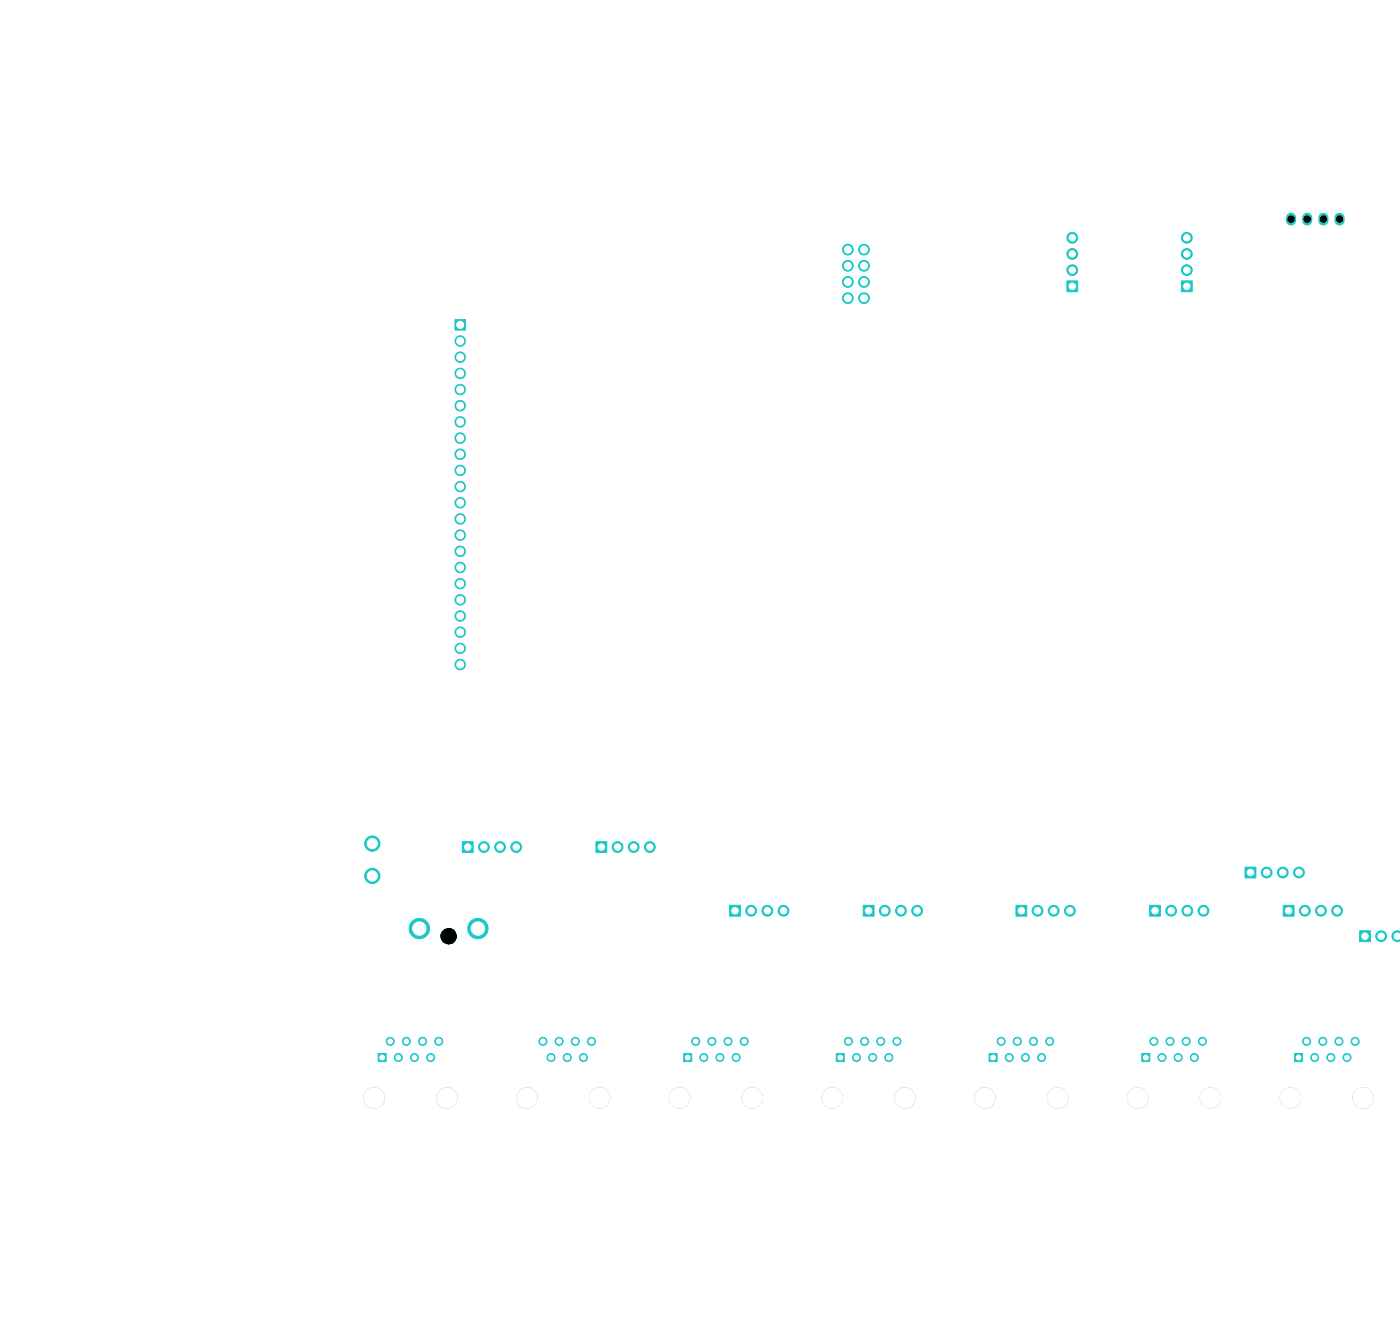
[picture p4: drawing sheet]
<svg xmlns="http://www.w3.org/2000/svg" width="220mm" height="209mm" viewBox="0 0 220 209" stroke-linecap="round" stroke-linejoin="round" font-family="sans-serif">
<g fill="#1ac8c8">
<path d="M202.2 33.7a.8 .8 0 0 1 .9-.3 .8 .8 0 0 1 .6 .7 1.06 1.06 0 0 1-.3 1.1 .8 .8 0 0 1-.9 .1 .8 .8 0 0 1-.4-.8v-.4z"/>
<path d="M204.8 33.7a.8 .8 0 0 1 .8-.3 .8 .8 0 0 1 .6 .7 1.06 1.06 0 0 1-.3 1.1 .8 .8 0 0 1-.9 .1 .8 .8 0 0 1-.4-.8v-.4z"/>
<path d="M207.3 33.7a.8 .8 0 0 1 .9-.3 .8 .8 0 0 1 .6 .7 1.06 1.06 0 0 1-.4 1.1 .8 .8 0 0 1-.8 .1 .8 .8 0 0 1-.4-.8v-.4z"/>
<path d="M209.9 33.7a.8 .8 0 0 1 .8-.3 .8 .8 0 0 1 .6 .7 1.06 1.06 0 0 1-.3 1.1 .8 .8 0 0 1-.9 .1 .8 .8 0 0 1-.4-.8v-.4z"/>
</g>
<g fill="#1ac8c8" stroke="#1ac8c8" stroke-width=".16">
<path d="M185.7 44.1h1.6v1.7h-1.6z"/>
<path d="M72.6 132.2h1.8v1.7h-1.8z"/>
<path d="M155.4 165.4h1.3v1.3h-1.3z"/>
<path d="M159.7 142.2h1.6v1.7h-1.6z"/>
<path d="M201.7 142.2h1.6v1.7h-1.6z"/>
<path d="M167.6 44.1h1.7v1.7h-1.7z"/>
<path d="M135.6 142.2h1.8v1.7h-1.8z"/>
<path d="M107.4 165.4h1.3v1.3h-1.3z"/>
<path d="M59.4 165.4h1.3v1.3h-1.3z"/>
<path d="M203.4 165.4h1.3v1.3h-1.3z"/>
<path d="M213.6 146.2h1.7v1.7h-1.7z"/>
<path d="M219 146.4a.69 .69 0 0 1 1 0v1.2a.8 .8 0 0 1-1.1-.1 .8 .8 0 0 1 .1-1.1z"/>
<path d="M180.6 142.2h1.7v1.7h-1.7z"/>
<path d="M195.7 136.2h1.6v1.7h-1.6z"/>
<path d="M179.4 165.4h1.3v1.3h-1.3z"/>
<path d="M71.5 50.2h1.6v1.6h-1.6z"/>
<path d="M93.6 132.2h1.8v1.7h-1.8z"/>
<path d="M114.7 142.2h1.6v1.7h-1.6z"/>
<path d="M131.4 165.4h1.3v1.3h-1.3z"/>
<circle cx="186.5" cy="42.4" r=".85"/>
<circle cx="186.5" cy="39.9" r=".85"/>
<circle cx="186.5" cy="37.3" r=".85"/>
<circle cx="76" cy="133" r=".85"/>
<circle cx="81.1" cy="133" r=".85"/>
<circle cx="78.6" cy="133" r=".85"/>
<circle cx="157.3" cy="163.5" r=".63"/>
<circle cx="158.6" cy="166.1" r=".63"/>
<circle cx="159.9" cy="163.5" r=".63"/>
<circle cx="161.1" cy="166.1" r=".63"/>
<circle cx="162.4" cy="163.5" r=".63"/>
<circle cx="163.7" cy="166.1" r=".63"/>
<circle cx="164.9" cy="163.5" r=".63"/>
<circle cx="154.8" cy="172.4" r="1.6"/>
<circle cx="166.2" cy="172.4" r="1.6"/>
<circle cx="163" cy="143" r=".85"/>
<circle cx="168.1" cy="143" r=".85"/>
<circle cx="165.6" cy="143" r=".85"/>
<circle cx="205" cy="143" r=".85"/>
<circle cx="210.1" cy="143" r=".85"/>
<circle cx="207.6" cy="143" r=".85"/>
<circle cx="168.5" cy="42.4" r=".85"/>
<circle cx="168.5" cy="39.9" r=".85"/>
<circle cx="168.5" cy="37.3" r=".85"/>
<circle cx="139" cy="143" r=".85"/>
<circle cx="144.1" cy="143" r=".85"/>
<circle cx="141.6" cy="143" r=".85"/>
<circle cx="109.3" cy="163.5" r=".63"/>
<circle cx="110.6" cy="166.1" r=".63"/>
<circle cx="111.9" cy="163.5" r=".63"/>
<circle cx="113.1" cy="166.1" r=".63"/>
<circle cx="114.4" cy="163.5" r=".63"/>
<circle cx="115.7" cy="166.1" r=".63"/>
<circle cx="116.9" cy="163.5" r=".63"/>
<circle cx="106.8" cy="172.4" r="1.6"/>
<circle cx="118.2" cy="172.4" r="1.6"/>
<circle cx="58.5" cy="132.5" r="1.2"/>
<circle cx="58.5" cy="137.5" r="1.2"/>
<circle cx="61.3" cy="163.5" r=".63"/>
<circle cx="62.6" cy="166.1" r=".63"/>
<circle cx="63.9" cy="163.5" r=".63"/>
<circle cx="65.1" cy="166.1" r=".63"/>
<circle cx="66.4" cy="163.5" r=".63"/>
<circle cx="67.7" cy="166.1" r=".63"/>
<circle cx="68.9" cy="163.5" r=".63"/>
<circle cx="58.8" cy="172.4" r="1.6"/>
<circle cx="70.2" cy="172.4" r="1.6"/>
<circle cx="205.3" cy="163.5" r=".63"/>
<circle cx="206.6" cy="166.1" r=".63"/>
<circle cx="207.9" cy="163.5" r=".63"/>
<circle cx="209.1" cy="166.1" r=".63"/>
<circle cx="210.4" cy="163.5" r=".63"/>
<circle cx="211.7" cy="166.1" r=".63"/>
<circle cx="212.9" cy="163.5" r=".63"/>
<circle cx="202.8" cy="172.4" r="1.6"/>
<circle cx="214.2" cy="172.4" r="1.6"/>
<circle cx="217" cy="147" r=".85"/>
<circle cx="133.2" cy="39.2" r=".85"/>
<circle cx="133.2" cy="41.7" r=".85"/>
<circle cx="133.2" cy="44.3" r=".85"/>
<circle cx="133.2" cy="46.8" r=".85"/>
<circle cx="135.8" cy="39.2" r=".85"/>
<circle cx="135.8" cy="41.7" r=".85"/>
<circle cx="135.8" cy="44.3" r=".85"/>
<circle cx="135.8" cy="46.8" r=".85"/>
<circle cx="184" cy="143" r=".85"/>
<circle cx="189.1" cy="143" r=".85"/>
<circle cx="186.6" cy="143" r=".85"/>
<circle cx="199" cy="137" r=".85"/>
<circle cx="204.1" cy="137" r=".85"/>
<circle cx="201.6" cy="137" r=".85"/>
<circle cx="181.3" cy="163.5" r=".63"/>
<circle cx="182.6" cy="166.1" r=".63"/>
<circle cx="183.9" cy="163.5" r=".63"/>
<circle cx="185.1" cy="166.1" r=".63"/>
<circle cx="186.4" cy="163.5" r=".63"/>
<circle cx="187.7" cy="166.1" r=".63"/>
<circle cx="188.9" cy="163.5" r=".63"/>
<circle cx="178.8" cy="172.4" r="1.6"/>
<circle cx="190.2" cy="172.4" r="1.6"/>
<circle cx="72.3" cy="53.5" r=".83"/>
<circle cx="72.3" cy="56.1" r=".82"/>
<circle cx="72.3" cy="58.6" r=".82"/>
<circle cx="72.3" cy="61.2" r=".82"/>
<circle cx="72.3" cy="63.7" r=".82"/>
<circle cx="72.3" cy="66.2" r=".82"/>
<circle cx="72.3" cy="68.8" r=".82"/>
<circle cx="72.3" cy="71.3" r=".82"/>
<circle cx="72.3" cy="73.9" r=".82"/>
<circle cx="72.3" cy="76.4" r=".82"/>
<circle cx="72.3" cy="78.9" r=".82"/>
<circle cx="72.3" cy="81.5" r=".82"/>
<circle cx="72.3" cy="84" r=".82"/>
<circle cx="72.3" cy="86.6" r=".82"/>
<circle cx="72.3" cy="89.1" r=".83"/>
<circle cx="72.3" cy="91.6" r=".82"/>
<circle cx="72.3" cy="94.2" r=".82"/>
<circle cx="72.3" cy="96.7" r=".82"/>
<circle cx="72.3" cy="99.3" r=".82"/>
<circle cx="72.3" cy="101.8" r=".82"/>
<circle cx="72.3" cy="104.3" r=".82"/>
<circle cx="97" cy="133" r=".85"/>
<circle cx="102.1" cy="133" r=".85"/>
<circle cx="99.6" cy="133" r=".85"/>
<circle cx="65.9" cy="145.8" r="1.6"/>
<circle cx="75.1" cy="145.8" r="1.6"/>
<circle cx="118" cy="143" r=".85"/>
<circle cx="123.1" cy="143" r=".85"/>
<circle cx="120.6" cy="143" r=".85"/>
<circle cx="85.3" cy="163.5" r=".63"/>
<circle cx="86.6" cy="166.1" r=".63"/>
<circle cx="87.9" cy="163.5" r=".63"/>
<circle cx="89.1" cy="166.1" r=".63"/>
<circle cx="90.4" cy="163.5" r=".63"/>
<circle cx="91.7" cy="166.1" r=".63"/>
<circle cx="92.9" cy="163.5" r=".63"/>
<circle cx="82.8" cy="172.4" r="1.6"/>
<circle cx="94.2" cy="172.4" r="1.6"/>
<circle cx="133.3" cy="163.5" r=".63"/>
<circle cx="134.6" cy="166.1" r=".63"/>
<circle cx="135.9" cy="163.5" r=".63"/>
<circle cx="137.1" cy="166.1" r=".63"/>
<circle cx="138.4" cy="163.5" r=".63"/>
<circle cx="139.7" cy="166.1" r=".63"/>
<circle cx="140.9" cy="163.5" r=".63"/>
<circle cx="130.8" cy="172.4" r="1.6"/>
<circle cx="142.2" cy="172.4" r="1.6"/>
</g>
<g fill="#fff" stroke="#fff" stroke-width=".16">
<circle cx="186.5" cy="45" r=".5"/>
<circle cx="186.5" cy="42.4" r=".5"/>
<circle cx="186.5" cy="39.9" r=".5"/>
<circle cx="186.5" cy="37.3" r=".5"/>
<circle cx="73.5" cy="133" r=".5"/>
<circle cx="76" cy="133" r=".5"/>
<circle cx="81.1" cy="133" r=".5"/>
<circle cx="78.6" cy="133" r=".5"/>
<circle cx="156.1" cy="166.1" r=".38"/>
<circle cx="157.3" cy="163.5" r=".38"/>
<circle cx="158.6" cy="166.1" r=".38"/>
<circle cx="159.9" cy="163.5" r=".38"/>
<circle cx="161.1" cy="166.1" r=".38"/>
<circle cx="162.4" cy="163.5" r=".38"/>
<circle cx="163.7" cy="166.1" r=".38"/>
<circle cx="164.9" cy="163.5" r=".38"/>
<circle cx="154.8" cy="172.4" r="1.6"/>
<circle cx="166.2" cy="172.4" r="1.6"/>
<circle cx="160.5" cy="143" r=".5"/>
<circle cx="163" cy="143" r=".5"/>
<circle cx="168.1" cy="143" r=".5"/>
<circle cx="165.6" cy="143" r=".5"/>
<circle cx="202.5" cy="143" r=".5"/>
<circle cx="205" cy="143" r=".5"/>
<circle cx="210.1" cy="143" r=".5"/>
<circle cx="207.6" cy="143" r=".5"/>
<circle cx="168.5" cy="45" r=".5"/>
<circle cx="168.5" cy="42.4" r=".5"/>
<circle cx="168.5" cy="39.9" r=".5"/>
<circle cx="168.5" cy="37.3" r=".5"/>
<circle cx="136.5" cy="143" r=".5"/>
<circle cx="139" cy="143" r=".5"/>
<circle cx="144.1" cy="143" r=".5"/>
<circle cx="141.6" cy="143" r=".5"/>
<circle cx="108.1" cy="166.1" r=".38"/>
<circle cx="109.3" cy="163.5" r=".38"/>
<circle cx="110.6" cy="166.1" r=".38"/>
<circle cx="111.9" cy="163.5" r=".38"/>
<circle cx="113.1" cy="166.1" r=".38"/>
<circle cx="114.4" cy="163.5" r=".38"/>
<circle cx="115.7" cy="166.1" r=".38"/>
<circle cx="116.9" cy="163.5" r=".38"/>
<circle cx="106.8" cy="172.4" r="1.6"/>
<circle cx="118.2" cy="172.4" r="1.6"/>
<circle cx="58.5" cy="132.5" r=".8"/>
<circle cx="58.5" cy="137.5" r=".8"/>
<circle cx="60.1" cy="166.1" r=".38"/>
<circle cx="61.3" cy="163.5" r=".38"/>
<circle cx="62.6" cy="166.1" r=".38"/>
<circle cx="63.9" cy="163.5" r=".38"/>
<circle cx="65.1" cy="166.1" r=".38"/>
<circle cx="66.4" cy="163.5" r=".38"/>
<circle cx="67.7" cy="166.1" r=".38"/>
<circle cx="68.9" cy="163.5" r=".38"/>
<circle cx="58.8" cy="172.4" r="1.6"/>
<circle cx="70.2" cy="172.4" r="1.6"/>
<circle cx="204.1" cy="166.1" r=".38"/>
<circle cx="205.3" cy="163.5" r=".38"/>
<circle cx="206.6" cy="166.1" r=".38"/>
<circle cx="207.9" cy="163.5" r=".38"/>
<circle cx="209.1" cy="166.1" r=".38"/>
<circle cx="210.4" cy="163.5" r=".38"/>
<circle cx="211.7" cy="166.1" r=".38"/>
<circle cx="212.9" cy="163.5" r=".38"/>
<circle cx="202.8" cy="172.4" r="1.6"/>
<circle cx="214.2" cy="172.4" r="1.6"/>
<circle cx="214.5" cy="147" r=".5"/>
<circle cx="217" cy="147" r=".5"/>
<circle cx="219.6" cy="147" r=".5"/>
<circle cx="133.2" cy="39.2" r=".55"/>
<circle cx="133.2" cy="41.7" r=".55"/>
<circle cx="133.2" cy="44.3" r=".55"/>
<circle cx="133.2" cy="46.8" r=".55"/>
<circle cx="135.8" cy="39.2" r=".55"/>
<circle cx="135.8" cy="41.7" r=".55"/>
<circle cx="135.8" cy="44.3" r=".55"/>
<circle cx="135.8" cy="46.8" r=".55"/>
<circle cx="181.5" cy="143" r=".5"/>
<circle cx="184" cy="143" r=".5"/>
<circle cx="189.1" cy="143" r=".5"/>
<circle cx="186.6" cy="143" r=".5"/>
<circle cx="196.5" cy="137" r=".5"/>
<circle cx="199" cy="137" r=".5"/>
<circle cx="204.1" cy="137" r=".5"/>
<circle cx="201.6" cy="137" r=".5"/>
<circle cx="180.1" cy="166.1" r=".38"/>
<circle cx="181.3" cy="163.5" r=".38"/>
<circle cx="182.6" cy="166.1" r=".38"/>
<circle cx="183.9" cy="163.5" r=".38"/>
<circle cx="185.1" cy="166.1" r=".38"/>
<circle cx="186.4" cy="163.5" r=".38"/>
<circle cx="187.7" cy="166.1" r=".38"/>
<circle cx="188.9" cy="163.5" r=".38"/>
<circle cx="178.8" cy="172.4" r="1.6"/>
<circle cx="190.2" cy="172.4" r="1.6"/>
<circle cx="72.3" cy="51" r=".55"/>
<circle cx="72.3" cy="53.5" r=".55"/>
<circle cx="72.3" cy="56.1" r=".55"/>
<circle cx="72.3" cy="58.6" r=".55"/>
<circle cx="72.3" cy="61.2" r=".55"/>
<circle cx="72.3" cy="63.7" r=".55"/>
<circle cx="72.3" cy="66.2" r=".55"/>
<circle cx="72.3" cy="68.8" r=".55"/>
<circle cx="72.3" cy="71.3" r=".55"/>
<circle cx="72.3" cy="73.9" r=".55"/>
<circle cx="72.3" cy="76.4" r=".55"/>
<circle cx="72.3" cy="78.9" r=".55"/>
<circle cx="72.3" cy="81.5" r=".55"/>
<circle cx="72.3" cy="84" r=".55"/>
<circle cx="72.3" cy="86.6" r=".55"/>
<circle cx="72.3" cy="89.1" r=".55"/>
<circle cx="72.3" cy="91.6" r=".55"/>
<circle cx="72.3" cy="94.2" r=".55"/>
<circle cx="72.3" cy="96.7" r=".55"/>
<circle cx="72.3" cy="99.3" r=".55"/>
<circle cx="72.3" cy="101.8" r=".55"/>
<circle cx="72.3" cy="104.3" r=".55"/>
<circle cx="94.5" cy="133" r=".5"/>
<circle cx="97" cy="133" r=".5"/>
<circle cx="102.1" cy="133" r=".5"/>
<circle cx="99.6" cy="133" r=".5"/>
<circle cx="65.9" cy="145.8" r="1.05"/>
<circle cx="75.1" cy="145.8" r="1.05"/>
<circle cx="115.5" cy="143" r=".5"/>
<circle cx="118" cy="143" r=".5"/>
<circle cx="123.1" cy="143" r=".5"/>
<circle cx="120.6" cy="143" r=".5"/>
<circle cx="85.3" cy="163.5" r=".38"/>
<circle cx="86.6" cy="166.1" r=".38"/>
<circle cx="87.9" cy="163.5" r=".38"/>
<circle cx="89.1" cy="166.1" r=".38"/>
<circle cx="90.4" cy="163.5" r=".38"/>
<circle cx="91.7" cy="166.1" r=".38"/>
<circle cx="92.9" cy="163.5" r=".38"/>
<circle cx="82.8" cy="172.4" r="1.6"/>
<circle cx="94.2" cy="172.4" r="1.6"/>
<circle cx="132.1" cy="166.1" r=".38"/>
<circle cx="133.3" cy="163.5" r=".38"/>
<circle cx="134.6" cy="166.1" r=".38"/>
<circle cx="135.9" cy="163.5" r=".38"/>
<circle cx="137.1" cy="166.1" r=".38"/>
<circle cx="138.4" cy="163.5" r=".38"/>
<circle cx="139.7" cy="166.1" r=".38"/>
<circle cx="140.9" cy="163.5" r=".38"/>
<circle cx="130.8" cy="172.4" r="1.6"/>
<circle cx="142.2" cy="172.4" r="1.6"/>
</g>
<g fill="#000" stroke="#000" stroke-width=".16">
<circle cx="202.9" cy="34.4" r=".5"/>
<circle cx="205.4" cy="34.4" r=".5"/>
<circle cx="208" cy="34.4" r=".5"/>
<circle cx="210.5" cy="34.4" r=".5"/>
<circle cx="70.5" cy="147" r="1.23"/>
</g>
</svg>
